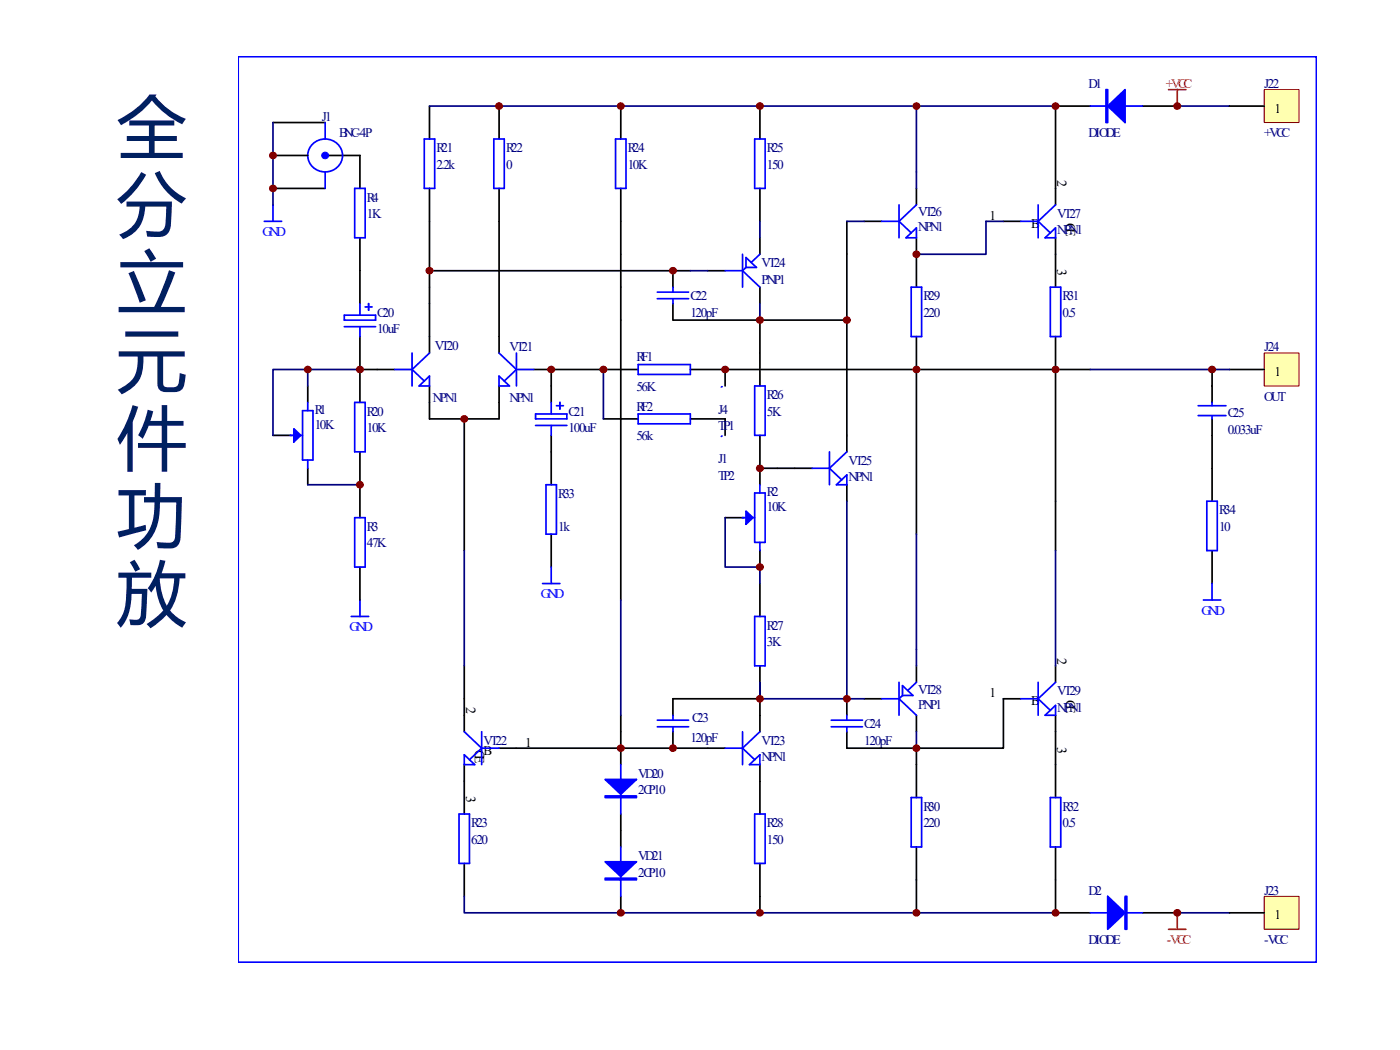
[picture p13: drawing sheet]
<svg xmlns="http://www.w3.org/2000/svg" width="254mm" height="190mm" viewBox="0 0 254 190" stroke-linecap="round" stroke-linejoin="round" font-family="sans-serif">
<defs><g id="words">
<g font-size="12.7" fill="#002060">
<text x="21.2" y="27.5">全</text>
<text x="21.2" y="41.6">分</text>
<text x="21.2" y="55.8">立</text>
<text x="21.2" y="69.9">元</text>
<text x="21.2" y="84">件</text>
<text x="21.2" y="98.1">功</text>
<text x="21.2" y="112.2">放</text>
</g>
<g font-size="2.5">
<text x="191.8" y="32.7" transform="rotate(90 191.8 32.7)">2</text>
<text x="193.4" y="40.4" transform="rotate(90 193.4 40.4)">CE</text>
<text x="191.8" y="48.8" transform="rotate(90 191.8 48.8)">3</text>
<text x="191.8" y="119.3" transform="rotate(90 191.8 119.3)">2</text>
<text x="84.5" y="128.3" transform="rotate(90 84.5 128.3)">2</text>
<text x="193.4" y="127.1" transform="rotate(90 193.4 127.1)">CE</text>
<text x="86.1" y="136" transform="rotate(90 86.1 136)">CE</text>
<text x="191.8" y="135.4" transform="rotate(90 191.8 135.4)">3</text>
<text x="84.5" y="144.4" transform="rotate(90 84.5 144.4)">3</text>
</g>
<g font-size="2.4" fill="#000080">
<text x="197.5" y="16">D1</text>
<text x="229.4" y="16">J22</text>
<text x="58.4" y="21.9">J1</text>
<text x="61.5" y="24.9">BNC-4P</text>
<text x="79.2" y="27.6">R21</text>
<text x="91.8" y="27.6">R22</text>
<text x="113.9" y="27.6">R24</text>
<text x="139.1" y="27.6">R25</text>
<text x="197.5" y="24.9">DIODE</text>
<text x="229.4" y="24.9">+VCC</text>
<text x="79.2" y="30.6">2.2k</text>
<text x="91.8" y="30.6">0</text>
<text x="113.9" y="30.6">10K</text>
<text x="139.1" y="30.6">150</text>
<text x="66.6" y="36.6">R4</text>
<text x="66.6" y="39.6">1K</text>
<text x="166.6" y="39.3">VT26</text>
<text x="166.6" y="41.9">NPN1</text>
<text x="191.8" y="39.6">VT27</text>
<text x="191.8" y="42.5">NPN1</text>
<text x="138.2" y="48.5">VT24</text>
<text x="138.2" y="51.5">PNP1</text>
<text x="68.5" y="57.5">C20</text>
<text x="125.2" y="54.5">C22</text>
<text x="125.2" y="57.5">120pF</text>
<text x="167.5" y="54.5">R29</text>
<text x="167.5" y="57.5">220</text>
<text x="192.8" y="54.5">R31</text>
<text x="192.8" y="57.5">0.5</text>
<text x="68.5" y="60.5">10uF</text>
<text x="78.9" y="63.5">VT20</text>
<text x="92.4" y="63.8">VT21</text>
<text x="115.5" y="65.5">RF1</text>
<text x="229.4" y="63.8">J24</text>
<text x="115.5" y="70.9">56K</text>
<text x="57.1" y="75.1">R1</text>
<text x="57.1" y="77.8">10K</text>
<text x="66.6" y="75.4">R20</text>
<text x="78.6" y="73">NPN1</text>
<text x="92.4" y="73">NPN1</text>
<text x="103.2" y="75.4">C21</text>
<text x="115.5" y="74.5">RF2</text>
<text x="130.3" y="75.1">J4</text>
<text x="139.1" y="72.4">R26</text>
<text x="139.1" y="75.4">5K</text>
<text x="222.7" y="75.7">C25</text>
<text x="229.4" y="72.7">OUT</text>
<text x="66.6" y="78.4">10K</text>
<text x="103.2" y="78.4">100uF</text>
<text x="115.5" y="79.9">56k</text>
<text x="130.3" y="78.1">TP1</text>
<text x="222.7" y="78.7">0.033uF</text>
<text x="130.3" y="84.1">J1</text>
<text x="130.3" y="87.1">TP2</text>
<text x="154" y="84.4">VT25</text>
<text x="154" y="87.3">NPN1</text>
<text x="101.3" y="90.3">R33</text>
<text x="139.1" y="90">R2</text>
<text x="139.1" y="92.7">10K</text>
<text x="221.2" y="93.3">R34</text>
<text x="66.6" y="96.3">R3</text>
<text x="66.6" y="99.3">47K</text>
<text x="101.3" y="96.3">1k</text>
<text x="221.2" y="96.3">10</text>
<text x="139.1" y="114.2">R27</text>
<text x="139.1" y="117.2">3K</text>
<text x="166.6" y="125.9">VT28</text>
<text x="125.6" y="131">C23</text>
<text x="166.6" y="128.6">PNP1</text>
<text x="191.8" y="126.2">VT29</text>
<text x="191.8" y="129.2">NPN1</text>
<text x="87.7" y="135.1">VT22</text>
<text x="125.2" y="134.5">120pF</text>
<text x="138.2" y="135.1">VT23</text>
<text x="156.8" y="132.2">C24</text>
<text x="156.8" y="135.1">120pF</text>
<text x="115.8" y="141.1">VD20</text>
<text x="138.2" y="138.1">NPN1</text>
<text x="115.8" y="144.1">2CP10</text>
<text x="167.5" y="147.1">R30</text>
<text x="192.8" y="147.1">R32</text>
<text x="85.5" y="150.1">R23</text>
<text x="85.5" y="153.1">620</text>
<text x="139.1" y="150.1">R28</text>
<text x="139.1" y="153.1">150</text>
<text x="167.5" y="150.1">220</text>
<text x="192.8" y="150.1">0.5</text>
<text x="115.8" y="156.1">VD21</text>
<text x="115.8" y="159">2CP10</text>
<text x="197.5" y="162.3">D2</text>
<text x="229.4" y="162.3">J23</text>
<text x="197.5" y="171.3">DIODE</text>
<text x="229.4" y="171.3">-VCC</text>
</g>
<g font-size="2.4" fill="#ee0e22">
<text x="211.5" y="16">+VCC</text>
<text x="211.7" y="171.3">-VCC</text>
</g>
<g font-size="2.4">
<text x="231.3" y="20.4">1</text>
<text x="179.5" y="39.9">1</text>
<text x="187.1" y="41.3">B</text>
<text x="231.3" y="68.2">1</text>
<text x="179.5" y="126.5">1</text>
<text x="187.1" y="128">B</text>
<text x="87.7" y="136.9">B</text>
<text x="95.3" y="135.4">1</text>
<text x="231.3" y="166.8">1</text>
</g>
<g font-size="2.4" fill="#00f">
<text x="47.6" y="42.8">GND</text>
<text x="98.1" y="108.6">GND</text>
<text x="218" y="111.5">GND</text>
<text x="63.4" y="114.5">GND</text>
</g>
</g></defs>
<g fill="none" stroke="#000" stroke-width=".31">
<path d="M77.9 19.2v6M90.5 19.2v6M112.6 19.2v6M137.9 19.2v6M197.8 19.2h-6.3v18M207.3 19.2h6.3M65.3 28.2v6M77.9 34.2v29.9M90.5 34.2v29.9M112.6 34.2v74.7M137.9 34.2v6M166.3 34.2v3"/>
<path d="M65.3 43.1v12M77.9 49.1h47.3M122.1 49.1v3M122.1 55.1v3h31.5M128.4 49.1h3.2M137.9 43.1v3M137.9 52.1v3M137.9 58.1v11.9M153.6 40.2v41.8M156.8 40.2h3.2M166.3 43.1v9M182 40.2h3.2"/>
<path d="M191.5 43.1v9M49.5 79h3.2M55.8 70v3M65.3 67h6.3M65.3 61.1v11.9M77.9 70v6h12.6v-6M84.2 76v23.9M96.9 67h18.9M100 67v6M100 79v8.9M109.5 76h6.3M125.2 76h6.4v3"/>
<path d="M137.9 79v8.9M166.3 61.1v5.9h-41.1M191.5 61.1v38.8M197.8 67h-31.5v29.9M219.9 67v6M219.9 76v14.9M55.8 85v2.9M65.3 82v11.9M100 96.9v6M131.6 93.9h3.1M137.9 99.9v3M137.9 85h9.4"/>
<path d="M153.6 87.9v3M219.9 99.9v6M65.3 102.9v6M137.9 105.9v5.9M84.2 120.8v12M84.2 138.7v9M90.5 135.7h41.1M112.6 129.8v8.9M122.1 129.8v-3h15.8v6M122.1 132.8v2.9M137.9 120.8v6M137.9 138.7v9"/>
<path d="M153.6 126.8v3M156.8 126.8h3.2M166.3 120.8v3M166.3 129.8v3M166.3 135.7v9M185.2 126.8h-3.2v8.9h-28.4v-2.9M191.5 120.8v3M191.5 129.8v14.9M84.2 156.6v6M112.6 147.7v6M137.9 156.6v9M166.3 153.7v11.9"/>
<path d="M191.5 153.7v11.9h6.3M112.6 162.6v3M207.3 165.6h6.3"/>
</g>
<g fill="none" stroke="#00f" stroke-width=".31">
<path d="M197.8 19.2h9.5M49.5 37.2v3M64.4 34.2h1.8v8.9h-1.8zM77 25.2h1.9v9h-1.9zM89.6 25.2h1.9v9h-1.9zM111.7 25.2h1.9v9h-1.9zM136.9 25.2h1.9v9h-1.9zM163.1 37.2v5.9M166.3 37.2l-3.2 3M188.3 37.2v5.9M191.5 37.2l-3.2 3M47.9 40.2h3.2"/>
<path d="M62.5 57.2h5.6v.9h-5.6zM62.5 59.3h5.6M65.3 55.1v2.1M65.3 59.3v1.8M66.2 55.7h1.3M66.9 55.1v1.2M119.3 54.2h5.6M119.3 53h5.6M122.1 52.1v.9M122.1 54.2v.9M131.6 49.1h3.1M134.7 46.1v6"/>
<path d="M134.7 49.1l3.2 3M135.3 46.7l1.9 1.8h-1.9zM135.3 48.5l-.6 .6M137.9 46.1l-1.6 1.5M160 40.2h3.1M163.1 40.2l2.2 2M164.4 43.1l1.9-1.8v1.8zM165.3 52.1h1.9v9h-1.9zM185.2 40.2h3.1M188.3 40.2l2.3 2M189.6 43.1l1.9-1.8v1.8zM190.6 52.1h1.9v9h-1.9z"/>
<path d="M52.7 79h2.2M54.9 74.5h1.9v9h-1.9zM55.8 73v1.5M64.4 73h1.8v9h-1.8zM71.6 67h3.2M74.8 67l2.2 2.1M74.8 64.1v5.9M76 70l1.9-1.8v1.8zM77.9 64.1l-3.1 2.9M90.5 68.2l1.9 1.8h-1.9zM90.5 64.1l3.2 2.9M93.7 67h3.2"/>
<path d="M93.7 67l-2.2 2.1M93.7 64.1v5.9M97.2 75.1h5.6v.9h-5.6zM97.2 77.2h5.6M100 73v2.1M100 77.2v1.8M101 73.6h1.2M101.6 73v1.2M115.8 66.1h9.4v1.8h-9.4zM115.8 75.1h9.4v1.8h-9.4zM131 79.1l-.1 .1M136.9 70h1.9v9h-1.9z"/>
<path d="M217.4 73.6h5M217.4 75.4h5M219.9 73v.6M219.9 75.4v.6M55.8 83.5v1.5M64.4 93.9h1.8v9h-1.8zM99.1 87.9h1.9v9h-1.9zM134.7 93.9h2.2M136.9 89.4h1.9v9h-1.9zM137.9 87.9v1.5M137.9 98.4v1.5M147.3 85h3.2"/>
<path d="M150.5 85l2.2 2.1M150.5 82v5.9M151.8 87.9l1.8-1.7v1.7zM153.6 82l-3.1 3M219 90.9h1.8v9h-1.8zM63.7 111.8h3.2M65.3 108.9v2.9M98.4 105.9h3.2M100 102.9v3M136.9 111.8h1.9v9h-1.9zM218.3 108.9h3.2M219.9 105.9v3"/>
<path d="M84.2 132.8l3.2 2.9M84.2 136.9l1.9 1.8h-1.9zM87.4 135.7l-2.2 2.1M87.4 132.8v5.9M87.4 135.7h3.1M112.6 138.7v9M119.3 131.9h5.6M119.3 130.7h5.6M122.1 129.8v.9M122.1 131.9v.9M131.6 135.7h3.1M134.7 132.8v5.9"/>
<path d="M134.7 135.7l2.2 2.1M136 138.7l1.9-1.8v1.8zM137.9 132.8l-3.2 2.9M150.8 131.9h5.7M150.8 130.7h5.7M153.6 129.8v.9M153.6 131.9v.9M160 126.8h3.1M163.1 123.8v6M163.1 126.8l3.2 3M163.7 124.4l1.9 1.8h-1.9zM163.7 126.2l-.6 .6"/>
<path d="M166.3 123.8l-1.6 1.5M185.2 126.8h3.1M188.3 123.8v6M188.3 126.8l2.3 2.1M189.6 129.8l1.9-1.8v1.8zM191.5 123.8l-3.2 3M83.3 147.7h1.9v8.9h-1.9zM112.6 153.7v8.9M136.9 147.7h1.9v8.9h-1.9zM165.3 144.7h1.9v9h-1.9zM190.6 144.7h1.9v9h-1.9zM197.8 165.6h9.5"/>
</g>
<g fill="#00f" stroke="#00f" stroke-width=".31">
<path d="M109.8 141.4h5.7l-2.9 2.7z"/>
<path d="M109.8 156.4h5.7l-2.9 2.6z"/>
<path d="M53.3 77.8l1.3 1.2-1.3 1.2z"/>
<path d="M135.3 92.7l1.3 1.2-1.3 1.2z"/>
<path d="M201 19.2l3.1-2.9v5.9z"/>
<path d="M201 162.6l3.1 3-3.1 3z"/>
<path d="M109.8 144.4h5.7v.3h-5.7z" fill-rule="evenodd"/>
<path d="M109.8 159.3h5.7v.3h-5.7z" fill-rule="evenodd"/>
<path d="M200.7 16.3h.3v5.9h-.3z" fill-rule="evenodd"/>
<path d="M204.1 162.6h.3v6h-.3z" fill-rule="evenodd"/>
</g>
<path d="M212 16.3h3.2M213.6 16.3v2.9M212 168.6h3.2M213.6 165.6v3" fill="none" stroke="#ee0e22" stroke-width=".31"/>
<g fill="#800000" stroke="#800000" stroke-width=".18">
<circle cx="84.2" cy="76" r=".62"/>
<circle cx="77.9" cy="49.1" r=".62"/>
<circle cx="153.7" cy="58.1" r=".62"/>
<circle cx="55.8" cy="67" r=".62"/>
<circle cx="137.9" cy="58.1" r=".62"/>
<circle cx="166.3" cy="135.8" r=".62"/>
<circle cx="137.9" cy="165.6" r=".62"/>
<circle cx="166.3" cy="165.6" r=".62"/>
<circle cx="166.3" cy="19.3" r=".62"/>
</g>
<g fill="none" stroke="#000080" stroke-width=".31">
<path d="M77.9 19.2h113.6M166.3 19.2v15M213.6 19.2h9.5M125.2 49.1h3.2M137.9 40.2v2.9M137.9 55.1v3M153.6 40.2h3.2M178.9 40.2h3.1M55.8 67h-6.3v12M65.3 67h-9.5v3M109.5 67v9M197.8 67h22.1"/>
<path d="M55.8 87.9h9.5M84.2 99.9v20.9M131.6 93.9v9h6.3v3M153.6 90.9v35.9h-15.7v-3M166.3 96.9v23.9M191.5 99.9v20.9M112.6 108.9v20.9M153.6 126.8h3.2M166.3 132.8v2.9M84.2 162.6v3h107.3M213.6 165.6h9.5"/>
</g>
<path d="M229.4 16.3h6.3v5.9h-6.3z" fill-rule="evenodd" fill="#ffffb0" stroke="#800000" stroke-width=".18"/>
<path d="M223.1 19.2h6.3" fill="none" stroke="#000" stroke-width=".31"/>
<path d="M229.4 162.6h6.3v6h-6.3z" fill-rule="evenodd" fill="#ffffb0" stroke="#800000" stroke-width=".18"/>
<path d="M223.1 165.6h6.3" fill="none" stroke="#000" stroke-width=".31"/>
<path d="M229.4 64.1h6.3v5.9h-6.3z" fill-rule="evenodd" fill="#ffffb0" stroke="#800000" stroke-width=".18"/>
<path d="M49.5 28.2h6.3M49.5 34.2h9.5M49.5 22.2h9.5M59 28.2h6.3M131.6 67v3M223.1 67h6.3" fill="none" stroke="#000" stroke-width=".31"/>
<path d="M49.5 22.2v15M178.9 40.2v5.9h-12.6M219.9 67h3.2" fill="none" stroke="#000080" stroke-width=".31"/>
<g fill="#800000" stroke="#800000" stroke-width=".18">
<circle cx="219.9" cy="67" r=".62"/>
<circle cx="100" cy="67" r=".62"/>
<circle cx="65.3" cy="67" r=".62"/>
<circle cx="65.3" cy="88" r=".62"/>
<circle cx="112.6" cy="135.8" r=".62"/>
<circle cx="112.6" cy="165.6" r=".62"/>
<circle cx="112.6" cy="19.3" r=".62"/>
<circle cx="109.5" cy="67" r=".62"/>
<circle cx="131.6" cy="67" r=".62"/>
<circle cx="137.9" cy="19.3" r=".62"/>
<circle cx="122.1" cy="49.1" r=".62"/>
<circle cx="137.9" cy="85" r=".62"/>
<circle cx="122.1" cy="135.8" r=".62"/>
<circle cx="166.3" cy="46.1" r=".62"/>
<circle cx="153.7" cy="126.8" r=".62"/>
<circle cx="166.3" cy="67" r=".62"/>
<circle cx="191.5" cy="67" r=".62"/>
<circle cx="90.6" cy="19.3" r=".62"/>
<circle cx="137.9" cy="102.9" r=".62"/>
<circle cx="213.6" cy="19.3" r=".62"/>
<circle cx="191.5" cy="19.3" r=".62"/>
<circle cx="191.5" cy="165.6" r=".62"/>
<circle cx="213.6" cy="165.6" r=".62"/>
<circle cx="137.9" cy="126.8" r=".62"/>
<circle cx="49.5" cy="34.2" r=".62"/>
<circle cx="49.5" cy="28.2" r=".62"/>
</g>
<path d="M43.2 10.3h195.6v164.3h-195.6zM56.5 26.3a3.1 3.1 0 0 1 4.3-.5 3.1 3.1 0 0 1 .7 4.3 3.1 3.1 0 0 1-4.4 .5 3.1 3.1 0 0 1-.6-4.3zM59 22.2v3M59 31.2v3M131 70.1l-.1 .1" fill="none" stroke="#00f" stroke-width=".31"/>
<circle cx="59" cy="28.2" r=".62" fill="#00f" stroke="#00f" stroke-width=".18"/>
<use href="#words"/>
</svg>
